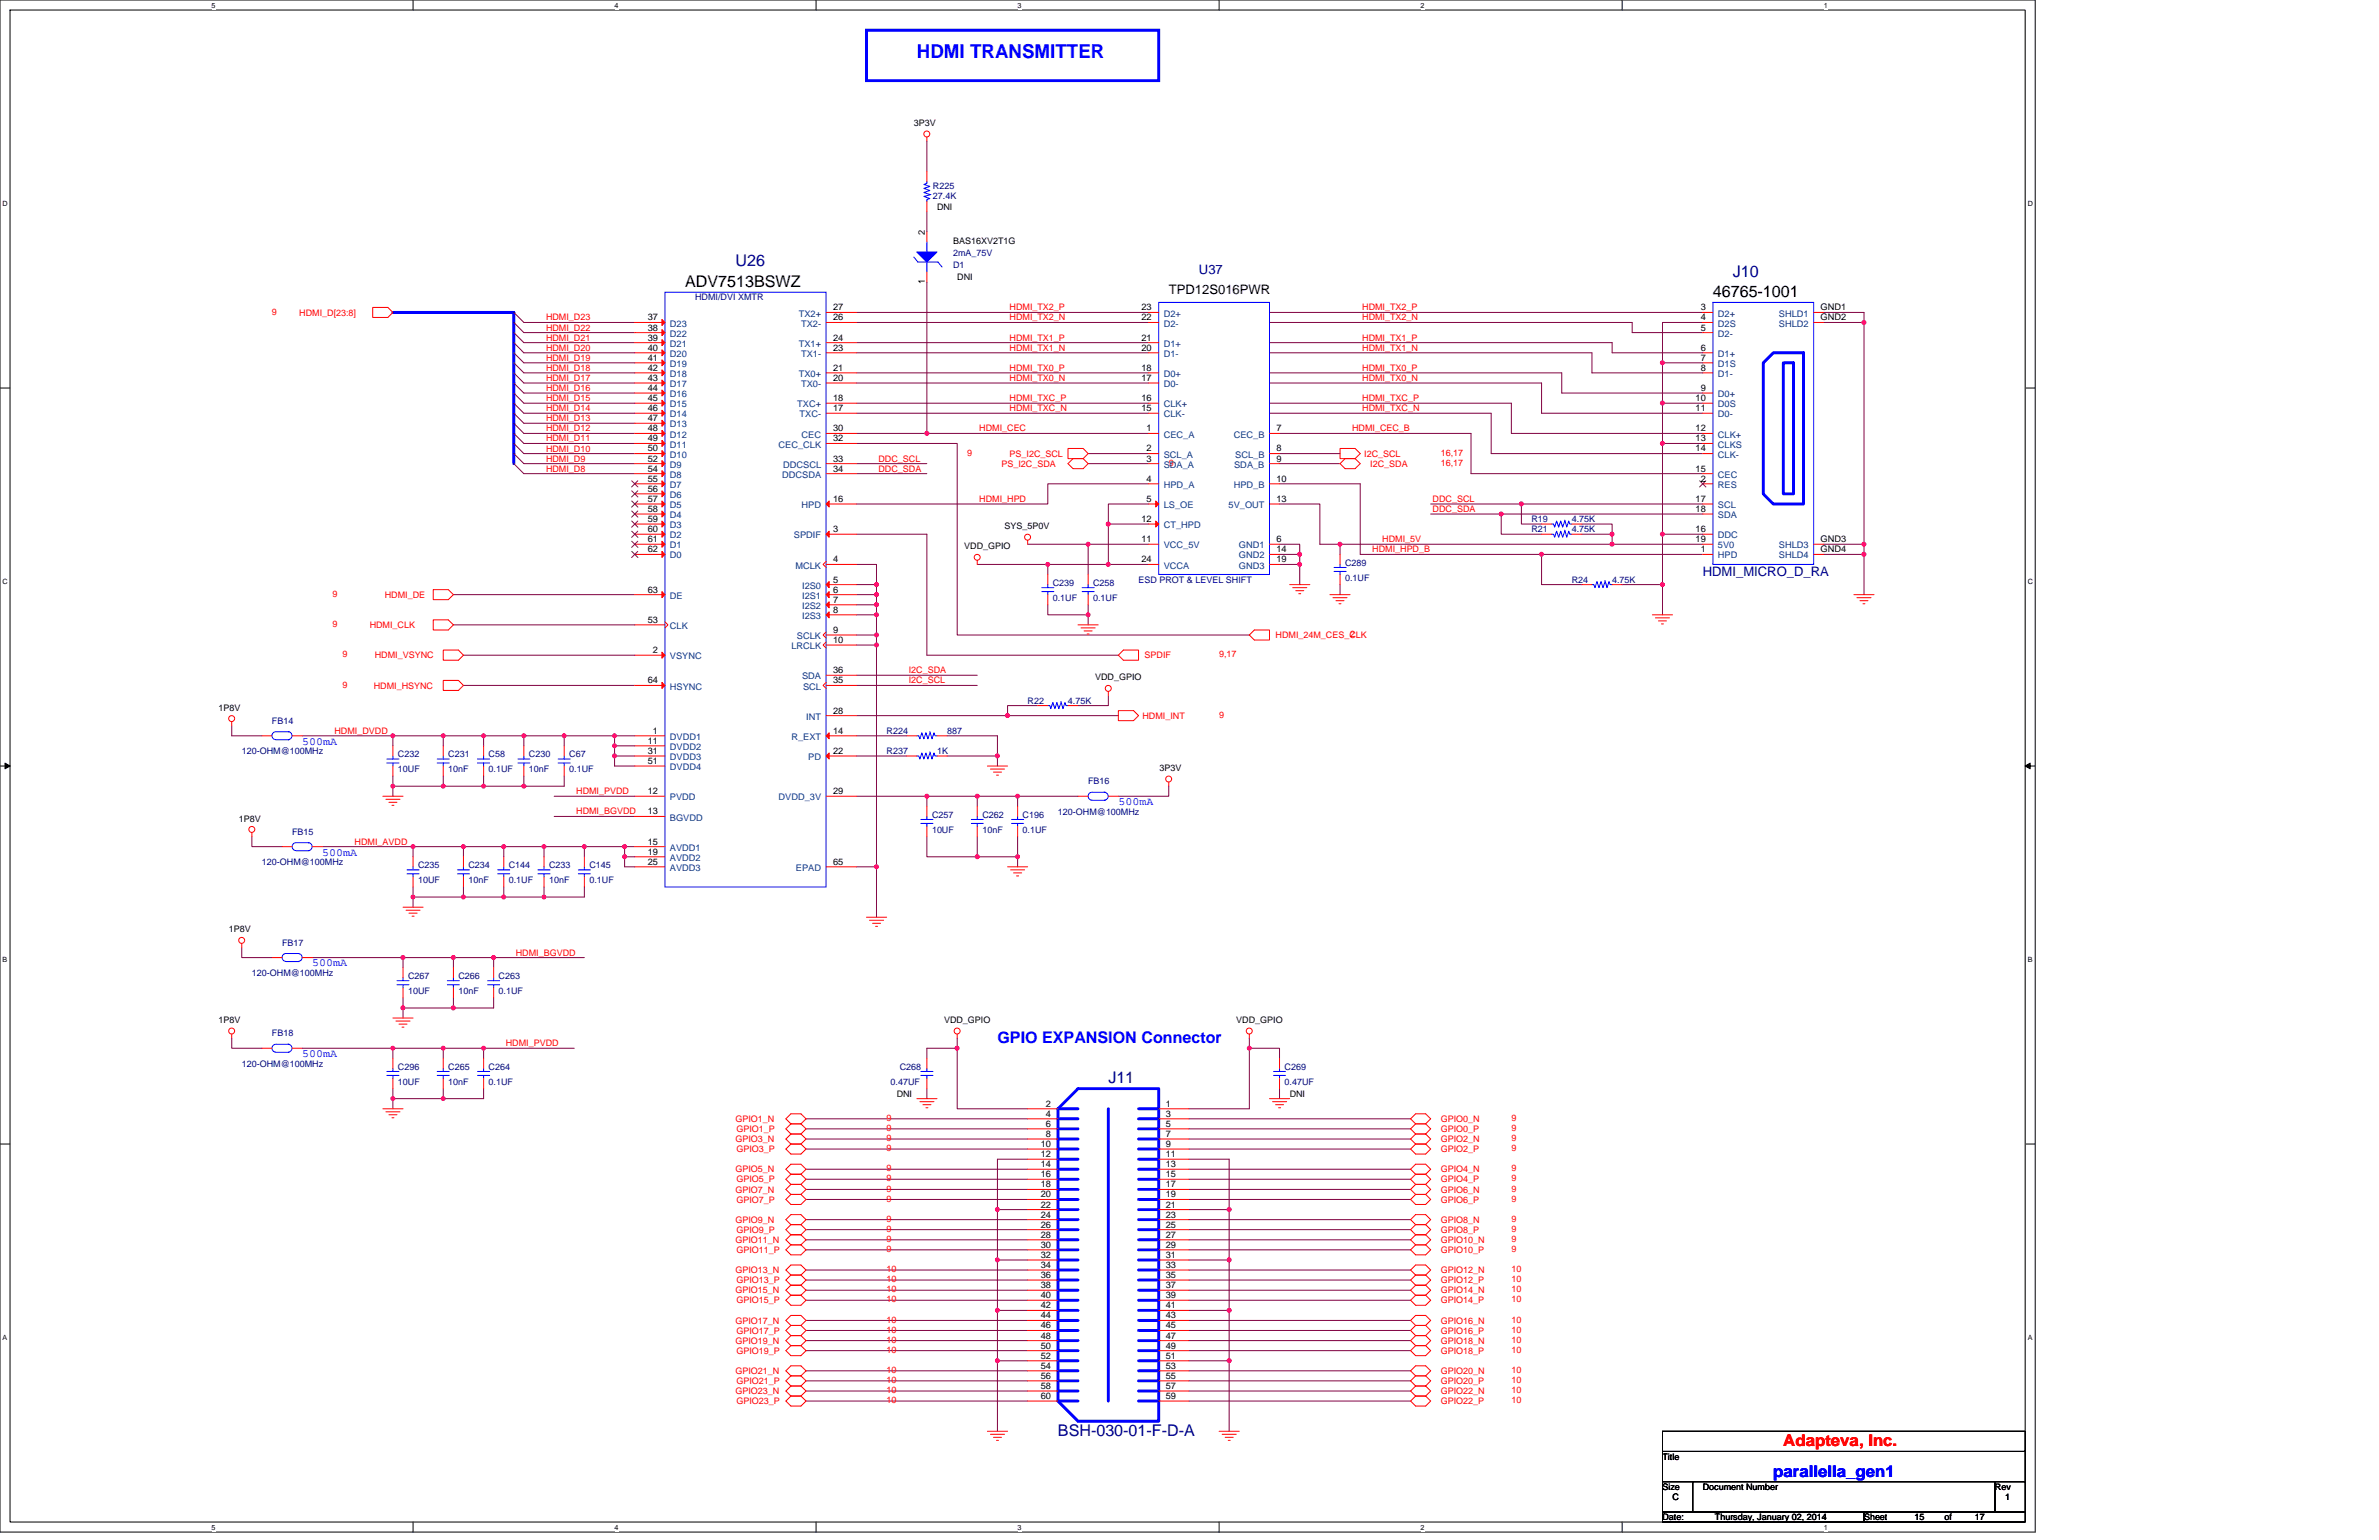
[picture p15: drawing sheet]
<svg xmlns="http://www.w3.org/2000/svg" width="432mm" height="279mm" viewBox="0 0 432 279" stroke-linecap="round" stroke-linejoin="round" font-family="sans-serif">
<defs><g id="words">
<text font-size="3.5" fill="#00f" x="166.4" y="10.5">HDMI TRANSMITTER</text>
<g font-size="2.9">
<text x="124.4" y="52">ADV7513BSWZ</text>
<text x="310.9" y="53.8">46765-1001</text>
</g>
<g font-size="2.9" fill="#000080">
<text x="133.5" y="48.3">U26</text>
<text x="314.5" y="50.2">J10</text>
<text x="201.2" y="196.5">J11</text>
<text x="192" y="260.5">BSH-030-01-F-D-A</text>
</g>
<g font-size="2.9" fill="#00f">
<text x="181" y="189.2">GPIO EXPANSION Connector</text>
<text x="321.9" y="267.9">parallella_gen1</text>
</g>
<text font-size="2.9" fill="#f00" x="323.7" y="262.4">Adapteva, Inc.</text>
<text font-size="2.4" x="212.1" y="53.3">TPD12S016PWR</text>
<g font-size="2.4" fill="#000080">
<text x="217.6" y="49.7">U37</text>
<text x="309.1" y="104.5">HDMI_MICRO_D_RA</text>
</g>
<g font-size="2" fill="#00f">
<text x="54.9" y="135.1">500mA</text>
<text x="203" y="146.1">500mA</text>
<text x="58.5" y="155.2">500mA</text>
<text x="56.7" y="175.3">500mA</text>
<text x="54.9" y="191.8">500mA</text>
</g>
<g font-size="1.7">
<text x="167.9" y="42.6" transform="rotate(-90 167.9 42.6)">2</text>
<text x="167.9" y="51.6" transform="rotate(-90 167.9 51.6)">1</text>
<text x="117.6" y="60">38</text>
<text x="117.6" y="58.1">37</text>
<text x="151.2" y="58.1">26</text>
<text x="151.2" y="56.3">27</text>
<text x="207.2" y="56.3">23</text>
<text x="207.2" y="58.1">22</text>
<text x="308.7" y="56.3">3</text>
<text x="308.7" y="58.1">4</text>
<text x="308.7" y="60">5</text>
<text x="330.5" y="56.3">GND1</text>
<text x="330.5" y="58.1">GND2</text>
<text x="117.6" y="65.4">41</text>
<text x="117.6" y="63.6">40</text>
<text x="117.6" y="61.8">39</text>
<text x="151.2" y="63.6">23</text>
<text x="151.2" y="61.8">24</text>
<text x="207.2" y="61.8">21</text>
<text x="207.2" y="63.6">20</text>
<text x="308.7" y="63.6">6</text>
<text x="308.7" y="65.4">7</text>
<text x="117.6" y="70.9">44</text>
<text x="117.6" y="69.1">43</text>
<text x="117.6" y="67.3">42</text>
<text x="151.2" y="69.1">20</text>
<text x="151.2" y="67.3">21</text>
<text x="207.2" y="69.1">17</text>
<text x="207.2" y="67.3">18</text>
<text x="308.7" y="67.3">8</text>
<text x="308.7" y="70.9">9</text>
<text x="117.6" y="76.4">47</text>
<text x="117.6" y="74.6">46</text>
<text x="117.6" y="72.8">45</text>
<text x="151.2" y="72.8">18</text>
<text x="151.2" y="74.6">17</text>
<text x="207.2" y="74.6">15</text>
<text x="207.2" y="72.8">16</text>
<text x="307.8" y="72.8">10</text>
<text x="307.8" y="74.6">11</text>
<text x="117.6" y="83.7">52</text>
<text x="117.6" y="81.9">50</text>
<text x="117.6" y="80.1">49</text>
<text x="117.6" y="78.3">48</text>
<text x="151.2" y="83.7">33</text>
<text x="151.2" y="80.1">32</text>
<text x="151.2" y="78.3">30</text>
<text x="208.1" y="78.3">1</text>
<text x="208.1" y="81.9">2</text>
<text x="208.1" y="83.7">3</text>
<text x="231.7" y="78.3">7</text>
<text x="231.7" y="83.7">9</text>
<text x="231.7" y="81.9">8</text>
<text x="307.8" y="78.3">12</text>
<text x="307.8" y="80.1">13</text>
<text x="307.8" y="81.9">14</text>
<text x="117.6" y="89.2">56</text>
<text x="117.6" y="87.4">55</text>
<text x="117.6" y="85.6">54</text>
<text x="151.2" y="85.6">34</text>
<text x="208.1" y="87.4">4</text>
<text x="231.7" y="87.4">10</text>
<text x="307.8" y="85.6">15</text>
<text x="308.7" y="87.4">2</text>
<text x="117.6" y="94.7">59</text>
<text x="117.6" y="92.9">58</text>
<text x="117.6" y="91.1">57</text>
<text x="151.2" y="91.1">16</text>
<text x="207.2" y="94.7">12</text>
<text x="208.1" y="91.1">5</text>
<text x="231.7" y="91.1">13</text>
<text x="307.8" y="91.1">17</text>
<text x="307.8" y="92.9">18</text>
<text x="117.6" y="100.2">62</text>
<text x="117.6" y="98.4">61</text>
<text x="117.6" y="96.5">60</text>
<text x="151.2" y="96.5">3</text>
<text x="207.2" y="98.4">11</text>
<text x="231.7" y="98.4">6</text>
<text x="231.7" y="100.2">14</text>
<text x="307.8" y="96.5">16</text>
<text x="307.8" y="98.4">19</text>
<text x="308.7" y="100.2">1</text>
<text x="330.5" y="98.4">GND3</text>
<text x="330.5" y="100.2">GND4</text>
<text x="117.6" y="107.5">63</text>
<text x="151.2" y="105.7">5</text>
<text x="151.2" y="107.5">6</text>
<text x="151.2" y="102">4</text>
<text x="207.2" y="102">24</text>
<text x="231.7" y="102">19</text>
<text x="117.6" y="113">53</text>
<text x="151.2" y="109.3">7</text>
<text x="151.2" y="111.2">8</text>
<text x="118.5" y="118.5">2</text>
<text x="151.2" y="116.6">10</text>
<text x="151.2" y="114.8">9</text>
<text x="117.6" y="124">64</text>
<text x="151.2" y="122.1">36</text>
<text x="151.2" y="124">35</text>
<text x="151.2" y="129.5">28</text>
<text x="117.6" y="134.9">11</text>
<text x="117.6" y="136.8">31</text>
<text x="118.5" y="133.1">1</text>
<text x="151.2" y="133.1">14</text>
<text x="151.2" y="136.8">22</text>
<text x="117.6" y="138.6">51</text>
<text x="117.6" y="144.1">12</text>
<text x="117.6" y="147.7">13</text>
<text x="151.2" y="144.1">29</text>
<text x="117.6" y="153.2">15</text>
<text x="117.6" y="155.1">19</text>
<text x="117.6" y="156.9">25</text>
<text x="151.2" y="156.9">65</text>
<text x="189.8" y="200.8">2</text>
<text x="189.8" y="202.6">4</text>
<text x="211.6" y="200.8">1</text>
<text x="211.6" y="202.6">3</text>
<text x="188.9" y="208.1">10</text>
<text x="188.9" y="209.9">12</text>
<text x="189.8" y="204.4">6</text>
<text x="189.8" y="206.3">8</text>
<text x="211.6" y="204.4">5</text>
<text x="211.6" y="206.3">7</text>
<text x="211.6" y="208.1">9</text>
<text x="211.6" y="209.9">11</text>
<text x="188.9" y="211.8">14</text>
<text x="188.9" y="213.6">16</text>
<text x="188.9" y="215.4">18</text>
<text x="211.6" y="211.8">13</text>
<text x="211.6" y="213.6">15</text>
<text x="211.6" y="215.4">17</text>
<text x="188.9" y="217.2">20</text>
<text x="188.9" y="219.1">22</text>
<text x="188.9" y="220.9">24</text>
<text x="211.6" y="217.2">19</text>
<text x="211.6" y="219.1">21</text>
<text x="211.6" y="220.9">23</text>
<text x="188.9" y="222.7">26</text>
<text x="188.9" y="224.6">28</text>
<text x="188.9" y="226.4">30</text>
<text x="211.6" y="222.7">25</text>
<text x="211.6" y="224.6">27</text>
<text x="211.6" y="226.4">29</text>
<text x="188.9" y="228.2">32</text>
<text x="188.9" y="230">34</text>
<text x="188.9" y="231.9">36</text>
<text x="188.9" y="233.7">38</text>
<text x="211.6" y="228.2">31</text>
<text x="211.6" y="230">33</text>
<text x="211.6" y="231.9">35</text>
<text x="211.6" y="233.7">37</text>
<text x="188.9" y="235.5">40</text>
<text x="188.9" y="237.4">42</text>
<text x="188.9" y="239.2">44</text>
<text x="211.6" y="235.5">39</text>
<text x="211.6" y="237.4">41</text>
<text x="211.6" y="239.2">43</text>
<text x="188.9" y="241">46</text>
<text x="188.9" y="242.8">48</text>
<text x="188.9" y="244.7">50</text>
<text x="211.6" y="241">45</text>
<text x="211.6" y="242.8">47</text>
<text x="211.6" y="244.7">49</text>
<text x="188.9" y="246.5">52</text>
<text x="188.9" y="248.3">54</text>
<text x="188.9" y="250.1">56</text>
<text x="188.9" y="252">58</text>
<text x="211.6" y="246.5">51</text>
<text x="211.6" y="248.3">53</text>
<text x="211.6" y="250.1">55</text>
<text x="211.6" y="252">57</text>
<text x="188.9" y="253.8">60</text>
<text x="211.6" y="253.8">59</text>
</g>
<g font-size="1.7" fill="#004080">
<text x="121.6" y="59.2">D23</text>
<text x="145" y="57.4">TX2+</text>
<text x="145.4" y="59.2">TX2-</text>
<text x="211.2" y="57.4">D2+</text>
<text x="211.2" y="59.2">D2-</text>
<text x="311.8" y="57.4">D2+</text>
<text x="311.8" y="59.2">D2S</text>
<text x="322.9" y="57.4">SHLD1</text>
<text x="322.9" y="59.2">SHLD2</text>
<text x="121.6" y="64.7">D20</text>
<text x="121.6" y="62.9">D21</text>
<text x="121.6" y="61.1">D22</text>
<text x="145" y="62.9">TX1+</text>
<text x="145.4" y="64.7">TX1-</text>
<text x="211.2" y="62.9">D1+</text>
<text x="211.2" y="64.7">D1-</text>
<text x="311.8" y="61.1">D2-</text>
<text x="311.8" y="64.7">D1+</text>
<text x="121.6" y="70.2">D17</text>
<text x="121.6" y="68.4">D18</text>
<text x="121.6" y="66.6">D19</text>
<text x="145" y="68.4">TX0+</text>
<text x="145.4" y="70.2">TX0-</text>
<text x="211.2" y="70.2">D0-</text>
<text x="211.2" y="68.4">D0+</text>
<text x="311.8" y="66.6">D1S</text>
<text x="311.8" y="68.4">D1-</text>
<text x="121.6" y="77.5">D13</text>
<text x="121.6" y="75.7">D14</text>
<text x="121.6" y="73.9">D15</text>
<text x="121.6" y="72.1">D16</text>
<text x="144.7" y="73.9">TXC+</text>
<text x="145.1" y="75.7">TXC-</text>
<text x="211.2" y="75.7">CLK-</text>
<text x="211.2" y="73.9">CLK+</text>
<text x="311.8" y="72.1">D0+</text>
<text x="311.8" y="73.9">D0S</text>
<text x="311.8" y="75.7">D0-</text>
<text x="121.6" y="83">D10</text>
<text x="121.6" y="81.2">D11</text>
<text x="121.6" y="79.4">D12</text>
<text x="141.3" y="81.2">CEC_CLK</text>
<text x="145.5" y="79.4">CEC</text>
<text x="211.2" y="79.4">CEC_A</text>
<text x="211.2" y="83">SCL_A</text>
<text x="223.9" y="79.4">CEC_B</text>
<text x="224.2" y="83">SCL_B</text>
<text x="311.8" y="79.4">CLK+</text>
<text x="311.8" y="81.2">CLKS</text>
<text x="311.8" y="83">CLK-</text>
<text x="121.6" y="88.5">D7</text>
<text x="121.6" y="86.7">D8</text>
<text x="121.6" y="84.9">D9</text>
<text x="142" y="86.7">DDCSDA</text>
<text x="142.2" y="84.9">DDCSCL</text>
<text x="211.2" y="84.9">SDA_A</text>
<text x="211.2" y="88.5">HPD_A</text>
<text x="223.9" y="88.5">HPD_B</text>
<text x="224" y="84.9">SDA_B</text>
<text x="311.8" y="86.7">CEC</text>
<text x="311.8" y="88.5">RES</text>
<text x="121.6" y="95.8">D3</text>
<text x="121.6" y="94">D4</text>
<text x="121.6" y="92.2">D5</text>
<text x="121.6" y="90.3">D6</text>
<text x="145.5" y="92.2">HPD</text>
<text x="211.2" y="92.2">LS_OE</text>
<text x="211.2" y="95.8">CT_HPD</text>
<text x="223" y="92.2">5V_OUT</text>
<text x="311.8" y="92.2">SCL</text>
<text x="311.8" y="94">SDA</text>
<text x="121.6" y="101.3">D0</text>
<text x="121.6" y="99.5">D1</text>
<text x="121.6" y="97.7">D2</text>
<text x="144.1" y="97.7">SPDIF</text>
<text x="211.2" y="99.5">VCC_5V</text>
<text x="224.9" y="99.5">GND1</text>
<text x="224.9" y="101.3">GND2</text>
<text x="311.8" y="97.7">DDC</text>
<text x="311.8" y="99.5">5V0</text>
<text x="311.8" y="101.3">HPD</text>
<text x="322.9" y="99.5">SHLD3</text>
<text x="322.9" y="101.3">SHLD4</text>
<text x="144.4" y="103.1">MCLK</text>
<text x="145.6" y="106.8">I2S0</text>
<text x="211.2" y="103.1">VCCA</text>
<text x="224.9" y="103.1">GND3</text>
<text x="121.6" y="108.6">DE</text>
<text x="145.6" y="108.6">I2S1</text>
<text x="145.6" y="110.5">I2S2</text>
<text x="145.6" y="112.3">I2S3</text>
<text x="121.6" y="114.1">CLK</text>
<text x="121.6" y="119.6">VSYNC</text>
<text x="143.6" y="117.8">LRCLK</text>
<text x="144.7" y="116">SCLK</text>
<text x="121.6" y="125.1">HSYNC</text>
<text x="145.6" y="123.3">SDA</text>
<text x="145.8" y="125.1">SCL</text>
<text x="146.3" y="130.6">INT</text>
<text x="121.6" y="134.2">DVDD1</text>
<text x="121.6" y="136.1">DVDD2</text>
<text x="121.6" y="137.9">DVDD3</text>
<text x="143.6" y="134.2">R_EXT</text>
<text x="146.7" y="137.9">PD</text>
<text x="121.6" y="139.7">DVDD4</text>
<text x="121.6" y="145.2">PVDD</text>
<text x="121.6" y="148.9">BGVDD</text>
<text x="141.3" y="145.2">DVDD_3V</text>
<text x="121.6" y="154.3">AVDD1</text>
<text x="121.6" y="156.2">AVDD2</text>
<text x="121.6" y="158">AVDD3</text>
<text x="144.5" y="158">EPAD</text>
</g>
<g font-size="1.6">
<text x="165.9" y="22.9">3P3V</text>
<text x="170.1" y="38.1">DNI</text>
<text x="173" y="44.3">BAS16XV2T1G</text>
<text x="173.7" y="50.8">DNI</text>
<text x="175" y="99.7">VDD_GPIO</text>
<text x="182.3" y="96">SYS_5P0V</text>
<text x="198.8" y="123.4">VDD_GPIO</text>
<text x="39.7" y="128.9">1P8V</text>
<text x="210.5" y="139.9">3P3V</text>
<text x="43.3" y="149.1">1P8V</text>
<text x="41.5" y="169.2">1P8V</text>
<text x="39.7" y="185.6">1P8V</text>
<text x="171.3" y="185.6">VDD_GPIO</text>
<text x="224.4" y="185.6">VDD_GPIO</text>
<text x="162.8" y="199">DNI</text>
<text x="234.1" y="199">DNI</text>
<text x="301.8" y="264.8">Title</text>
<text x="301.8" y="270.3">Size</text>
<text x="301.8" y="275.8">Date:</text>
<text x="303.6" y="272.1">C</text>
<text x="309.1" y="270.3">Document Number</text>
<text x="311.3" y="275.8">Thursday, January 02, 2014</text>
<text x="338.3" y="275.8">Sheet</text>
<text x="347.5" y="275.8">15</text>
<text x="353" y="275.8">of</text>
<text x="358.4" y="275.8">17</text>
<text x="362.1" y="270.3">Rev</text>
<text x="363.9" y="272.1">1</text>
</g>
<g font-size="1.6" fill="#000080">
<text x="169.3" y="34.2">R225</text>
<text x="169.3" y="36">27.4K</text>
<text x="173" y="46.5">2mA_75V</text>
<text x="173" y="48.7">D1</text>
<text x="126.2" y="54.5">HDMI/DVI XMTR</text>
<text x="278" y="94.7">R19</text>
<text x="285.3" y="94.7">4.75K</text>
<text x="278" y="96.6">R21</text>
<text x="285.3" y="96.6">4.75K</text>
<text x="191.1" y="106.3">C239</text>
<text x="198.4" y="106.3">C258</text>
<text x="206.7" y="105.7">ESD PROT &amp; LEVEL SHIFT</text>
<text x="244.1" y="102.6">C289</text>
<text x="244.1" y="105.3">0.1UF</text>
<text x="285.3" y="105.7">R24</text>
<text x="292.6" y="105.7">4.75K</text>
<text x="191.1" y="109">0.1UF</text>
<text x="198.4" y="109">0.1UF</text>
<text x="49.4" y="131.3">FB14</text>
<text x="186.5" y="127.7">R22</text>
<text x="193.8" y="127.7">4.75K</text>
<text x="43.9" y="136.8">120-OHM@100MHz</text>
<text x="72.2" y="137.4">C232</text>
<text x="81.4" y="137.4">C231</text>
<text x="88.7" y="137.4">C58</text>
<text x="96" y="137.4">C230</text>
<text x="103.3" y="137.4">C67</text>
<text x="160.9" y="133.1">R224</text>
<text x="160.9" y="136.8">R237</text>
<text x="170.1" y="136.8">1K</text>
<text x="171.9" y="133.1">887</text>
<text x="72.2" y="140.1">10UF</text>
<text x="81.4" y="140.1">10nF</text>
<text x="88.7" y="140.1">0.1UF</text>
<text x="96" y="140.1">10nF</text>
<text x="103.3" y="140.1">0.1UF</text>
<text x="197.5" y="142.3">FB16</text>
<text x="169.2" y="148.3">C257</text>
<text x="178.3" y="148.3">C262</text>
<text x="185.6" y="148.3">C196</text>
<text x="192" y="147.8">120-OHM@100MHz</text>
<text x="53" y="151.4">FB15</text>
<text x="169.2" y="151.1">10UF</text>
<text x="178.3" y="151.1">10nF</text>
<text x="185.6" y="151.1">0.1UF</text>
<text x="47.5" y="156.9">120-OHM@100MHz</text>
<text x="75.9" y="157.5">C235</text>
<text x="75.9" y="160.2">10UF</text>
<text x="85" y="157.5">C234</text>
<text x="85" y="160.2">10nF</text>
<text x="92.4" y="157.5">C144</text>
<text x="92.4" y="160.2">0.1UF</text>
<text x="99.7" y="157.5">C233</text>
<text x="99.7" y="160.2">10nF</text>
<text x="107" y="157.5">C145</text>
<text x="107" y="160.2">0.1UF</text>
<text x="51.2" y="171.6">FB17</text>
<text x="45.7" y="177">120-OHM@100MHz</text>
<text x="74.1" y="177.6">C267</text>
<text x="83.2" y="177.6">C266</text>
<text x="90.5" y="177.6">C263</text>
<text x="74.1" y="180.3">10UF</text>
<text x="83.2" y="180.3">10nF</text>
<text x="90.5" y="180.3">0.1UF</text>
<text x="49.4" y="188">FB18</text>
<text x="43.9" y="193.5">120-OHM@100MHz</text>
<text x="72.2" y="194.1">C296</text>
<text x="72.2" y="196.8">10UF</text>
<text x="81.4" y="194.1">C265</text>
<text x="81.4" y="196.8">10nF</text>
<text x="88.7" y="194.1">C264</text>
<text x="88.7" y="196.8">0.1UF</text>
<text x="161.6" y="196.8">0.47UF</text>
<text x="163.3" y="194.1">C268</text>
<text x="233.2" y="194.1">C269</text>
<text x="233.2" y="196.8">0.47UF</text>
</g>
<g font-size="1.6" fill="#f00">
<text x="49.4" y="57.1">9</text>
<text x="54.3" y="57.3">HDMI_D[23:8]</text>
<text x="99.1" y="60">HDMI_D22</text>
<text x="99.1" y="58.1">HDMI_D23</text>
<text x="183.2" y="56.3">HDMI_TX2_P</text>
<text x="183.2" y="58.1">HDMI_TX2_N</text>
<text x="247.2" y="56.3">HDMI_TX2_P</text>
<text x="247.2" y="58.1">HDMI_TX2_N</text>
<text x="99.1" y="65.5">HDMI_D19</text>
<text x="99.1" y="63.6">HDMI_D20</text>
<text x="99.1" y="61.8">HDMI_D21</text>
<text x="183.2" y="61.8">HDMI_TX1_P</text>
<text x="183.2" y="63.6">HDMI_TX1_N</text>
<text x="247.2" y="61.8">HDMI_TX1_P</text>
<text x="247.2" y="63.6">HDMI_TX1_N</text>
<text x="99.1" y="71">HDMI_D16</text>
<text x="99.1" y="69.1">HDMI_D17</text>
<text x="99.1" y="67.3">HDMI_D18</text>
<text x="183.2" y="67.3">HDMI_TX0_P</text>
<text x="183.2" y="69.1">HDMI_TX0_N</text>
<text x="247.2" y="67.3">HDMI_TX0_P</text>
<text x="247.2" y="69.1">HDMI_TX0_N</text>
<text x="99.1" y="76.4">HDMI_D13</text>
<text x="99.1" y="74.6">HDMI_D14</text>
<text x="99.1" y="72.8">HDMI_D15</text>
<text x="183.2" y="72.8">HDMI_TXC_P</text>
<text x="183.2" y="74.6">HDMI_TXC_N</text>
<text x="247.2" y="72.8">HDMI_TXC_P</text>
<text x="247.2" y="74.6">HDMI_TXC_N</text>
<text x="99.1" y="83.8">HDMI_D9</text>
<text x="99.1" y="81.9">HDMI_D10</text>
<text x="99.1" y="80.1">HDMI_D11</text>
<text x="99.1" y="78.3">HDMI_D12</text>
<text x="159.4" y="83.8">DDC_SCL</text>
<text x="175.6" y="82.7">9</text>
<text x="177.7" y="78.3">HDMI_CEC</text>
<text x="183.2" y="82.8">PS_I2C_SCL</text>
<text x="245.4" y="78.3">HDMI_CEC_B</text>
<text x="247.6" y="82.8">I2C_SCL</text>
<text x="261.5" y="82.7">16,17</text>
<text x="99.1" y="85.6">HDMI_D8</text>
<text x="159.4" y="85.6">DDC_SDA</text>
<text x="181.8" y="84.7">PS_I2C_SDA</text>
<text x="212.1" y="84.5">9</text>
<text x="248.7" y="84.7">I2C_SDA</text>
<text x="261.5" y="84.5">16,17</text>
<text x="177.7" y="91.1">HDMI_HPD</text>
<text x="260" y="91.1">DDC_SCL</text>
<text x="260" y="92.9">DDC_SDA</text>
<text x="249.1" y="100.2">HDMI_HPD_B</text>
<text x="250.9" y="98.4">HDMI_5V</text>
<text x="60.3" y="108.3">9</text>
<text x="60.3" y="113.8">9</text>
<text x="67.1" y="113.9">HDMI_CLK</text>
<text x="69.8" y="108.5">HDMI_DE</text>
<text x="62.2" y="119.3">9</text>
<text x="68" y="119.4">HDMI_VSYNC</text>
<text x="207.8" y="119.4">SPDIF</text>
<text x="221.3" y="119.3">9,17</text>
<text x="231.5" y="115.8">HDMI_24M_CES_CLK</text>
<text x="245" y="115.6">2</text>
<text x="62.2" y="124.7">9</text>
<text x="67.8" y="124.9">HDMI_HSYNC</text>
<text x="165" y="122.2">I2C_SDA</text>
<text x="165" y="124">I2C_SCL</text>
<text x="207.4" y="130.4">HDMI_INT</text>
<text x="221.3" y="130.2">9</text>
<text x="60.7" y="133.1">HDMI_DVDD</text>
<text x="104.6" y="147.8">HDMI_BGVDD</text>
<text x="104.6" y="144.1">HDMI_PVDD</text>
<text x="64.4" y="153.2">HDMI_AVDD</text>
<text x="93.6" y="173.4">HDMI_BGVDD</text>
<text x="91.8" y="189.8">HDMI_PVDD</text>
<text x="133.5" y="203.6">GPIO1_N</text>
<text x="160.9" y="203.4">9</text>
<text x="261.5" y="203.6">GPIO0_N</text>
<text x="274.3" y="203.4">9</text>
<text x="133.5" y="207.2">GPIO3_N</text>
<text x="133.7" y="205.4">GPIO1_P</text>
<text x="133.7" y="209">GPIO3_P</text>
<text x="160.9" y="207">9</text>
<text x="160.9" y="205.2">9</text>
<text x="160.9" y="208.9">9</text>
<text x="261.5" y="205.4">GPIO0_P</text>
<text x="261.5" y="207.2">GPIO2_N</text>
<text x="261.5" y="209">GPIO2_P</text>
<text x="274.3" y="205.2">9</text>
<text x="274.3" y="207">9</text>
<text x="274.3" y="208.9">9</text>
<text x="133.5" y="212.7">GPIO5_N</text>
<text x="133.7" y="214.5">GPIO5_P</text>
<text x="160.9" y="212.5">9</text>
<text x="160.9" y="214.4">9</text>
<text x="261.5" y="212.7">GPIO4_N</text>
<text x="261.5" y="214.5">GPIO4_P</text>
<text x="274.3" y="212.5">9</text>
<text x="274.3" y="214.4">9</text>
<text x="133.5" y="216.4">GPIO7_N</text>
<text x="133.5" y="221.8">GPIO9_N</text>
<text x="133.7" y="218.2">GPIO7_P</text>
<text x="160.9" y="216.2">9</text>
<text x="160.9" y="221.7">9</text>
<text x="160.9" y="218">9</text>
<text x="261.5" y="216.4">GPIO6_N</text>
<text x="261.5" y="218.2">GPIO6_P</text>
<text x="261.5" y="221.8">GPIO8_N</text>
<text x="274.3" y="216.2">9</text>
<text x="274.3" y="218">9</text>
<text x="274.3" y="221.7">9</text>
<text x="133.5" y="225.5">GPIO11_N</text>
<text x="133.7" y="223.7">GPIO9_P</text>
<text x="133.7" y="227.3">GPIO11_P</text>
<text x="160.9" y="225.3">9</text>
<text x="160.9" y="223.5">9</text>
<text x="160.9" y="227.1">9</text>
<text x="261.5" y="223.7">GPIO8_P</text>
<text x="261.5" y="225.5">GPIO10_N</text>
<text x="261.5" y="227.3">GPIO10_P</text>
<text x="274.3" y="223.5">9</text>
<text x="274.3" y="225.3">9</text>
<text x="274.3" y="227.1">9</text>
<text x="133.5" y="231">GPIO13_N</text>
<text x="133.7" y="232.8">GPIO13_P</text>
<text x="160.9" y="230.8">10</text>
<text x="160.9" y="232.6">10</text>
<text x="261.5" y="231">GPIO12_N</text>
<text x="261.5" y="232.8">GPIO12_P</text>
<text x="274.3" y="230.8">10</text>
<text x="274.3" y="232.6">10</text>
<text x="133.5" y="234.7">GPIO15_N</text>
<text x="133.7" y="236.5">GPIO15_P</text>
<text x="160.9" y="234.5">10</text>
<text x="160.9" y="239.9">10</text>
<text x="160.9" y="236.3">10</text>
<text x="261.5" y="234.7">GPIO14_N</text>
<text x="261.5" y="236.5">GPIO14_P</text>
<text x="274.3" y="234.5">10</text>
<text x="274.3" y="236.3">10</text>
<text x="274.3" y="239.9">10</text>
<text x="133.5" y="240.1">GPIO17_N</text>
<text x="133.5" y="243.8">GPIO19_N</text>
<text x="133.7" y="242">GPIO17_P</text>
<text x="133.7" y="245.6">GPIO19_P</text>
<text x="160.9" y="243.6">10</text>
<text x="160.9" y="241.8">10</text>
<text x="160.9" y="245.4">10</text>
<text x="261.5" y="240.1">GPIO16_N</text>
<text x="261.5" y="242">GPIO16_P</text>
<text x="261.5" y="243.8">GPIO18_N</text>
<text x="261.5" y="245.6">GPIO18_P</text>
<text x="274.3" y="241.8">10</text>
<text x="274.3" y="243.6">10</text>
<text x="274.3" y="245.4">10</text>
<text x="133.5" y="249.3">GPIO21_N</text>
<text x="133.7" y="251.1">GPIO21_P</text>
<text x="160.9" y="249.1">10</text>
<text x="160.9" y="250.9">10</text>
<text x="261.5" y="249.3">GPIO20_N</text>
<text x="261.5" y="251.1">GPIO20_P</text>
<text x="274.3" y="249.1">10</text>
<text x="274.3" y="250.9">10</text>
<text x="133.5" y="252.9">GPIO23_N</text>
<text x="133.7" y="254.8">GPIO23_P</text>
<text x="160.9" y="252.8">10</text>
<text x="160.9" y="254.6">10</text>
<text x="261.5" y="252.9">GPIO22_N</text>
<text x="261.5" y="254.8">GPIO22_P</text>
<text x="274.3" y="252.8">10</text>
<text x="274.3" y="254.6">10</text>
</g>
<g font-size="1.3">
<text x="38.4" y="1.4">5</text>
<text x="111.5" y="1.4">4</text>
<text x="184.7" y="1.4">3</text>
<text x="257.9" y="1.4">2</text>
<text x="331" y="1.4">1</text>
<text x=".5" y="37.3">D</text>
<text x="368" y="37.3">D</text>
<text x=".5" y="105.9">C</text>
<text x="368" y="105.9">C</text>
<text x=".5" y="174.5">B</text>
<text x="368" y="174.5">B</text>
<text x=".5" y="243">A</text>
<text x="368" y="243">A</text>
<text x="38.4" y="277.5">5</text>
<text x="111.5" y="277.5">4</text>
<text x="184.7" y="277.5">3</text>
<text x="257.9" y="277.5">2</text>
<text x="331" y="277.5">1</text>
</g>
</g></defs>
<path d="M0 0h369.4v278h-369.4zM1.8 1.8h365.8v274.3h-365.8z" fill="none" stroke="#000" stroke-width=".18"/>
<g fill="#fff">
<path d="M38.4 .2h.7v1.5h-.7z"/>
<path d="M38.4 276.3h.7v1.5h-.7z"/>
</g>
<path d="M75 0v1.8M75 276.1v1.9" fill="none" stroke="#000" stroke-width=".18"/>
<g fill="#fff">
<path d="M111.5 .2h.8v1.5h-.8z"/>
<path d="M111.5 276.3h.8v1.5h-.8z"/>
</g>
<path d="M148.1 0v1.8M148.1 276.1v1.9" fill="none" stroke="#000" stroke-width=".18"/>
<g fill="#fff">
<path d="M184.7 .2h.7v1.5h-.7z"/>
<path d="M184.7 276.3h.7v1.5h-.7z"/>
</g>
<path d="M221.3 0v1.8M221.3 276.1v1.9" fill="none" stroke="#000" stroke-width=".18"/>
<g fill="#fff">
<path d="M257.9 .2h.7v1.5h-.7z"/>
<path d="M257.9 276.3h.7v1.5h-.7z"/>
</g>
<path d="M294.4 0v1.8M294.4 276.1v1.9" fill="none" stroke="#000" stroke-width=".18"/>
<g fill="#fff">
<path d="M331 .2h.7v1.5h-.7z"/>
<path d="M331 276.3h.7v1.5h-.7z"/>
<path d="M.5 36.1h.9v1.5h-.9z"/>
<path d="M368 36.1h1v1.5h-1z"/>
<path d="M.5 104.7h.9v1.5h-.9z"/>
<path d="M368 104.7h1v1.5h-1z"/>
</g>
<path d="M0 70.4h1.8M367.6 70.4h1.8" fill="none" stroke="#000" stroke-width=".18"/>
<g fill="#fff">
<path d="M.5 173.3h.8v1.4h-.8z"/>
<path d="M368 173.3h.9v1.4h-.9z"/>
</g>
<path d="M0 139h1.8M367.6 139h1.8" fill="none" stroke="#000" stroke-width=".18"/>
<path d="M.9 138.5l.9 .5-.9 .5zM367.6 139l.9-.5v1z" fill="#000" stroke="#000" stroke-width=".18"/>
<g fill="#fff">
<path d="M.5 241.9h.8v1.4h-.8z"/>
<path d="M368 241.9h.9v1.4h-.9z"/>
</g>
<path d="M0 207.6h1.8M367.6 207.6h1.8M301.8 259.7h65.8v3.6h-65.8zM301.8 263.3h65.8v5.5h-65.8zM301.8 274.3h36.5v1.8h-36.5zM301.8 268.8h5.4v5.5h-5.4zM307.2 268.8h54.9v5.5h-54.9zM338.3 274.3h29.3v1.8h-29.3zM362.1 268.8h5.5v5.5h-5.5z" fill="none" stroke="#000" stroke-width=".18"/>
<g fill="none" stroke="#00f" stroke-width=".53">
<path d="M157.3 5.5h53v9.1h-53zM71.3 56.7h22v27.4M320 65.8l1.9-1.8h5.4v27.4h-5.4l-1.9-1.8zM323.7 65.8h1.8v23.8h-1.8zM192 201.2h3.7M192 203h3.7M192 204.8h3.7M192 206.7h3.7M192 208.5h3.7M192 210.3h3.7M192 212.1h3.7M192 214h3.7"/>
<path d="M192 215.8h3.7M192 217.6h3.7M192 219.5h3.7M192 201.2v53M192 201.2l3.7-3.7h14.6v60.4h-14.6l-3.7-3.7M201.2 201.2v53M206.7 201.2h3.6M206.7 203h3.6M206.7 204.8h3.6M206.7 206.6h3.6M206.7 208.5h3.6M206.7 210.3h3.6"/>
<path d="M206.7 212.1h3.6M206.7 214h3.6M206.7 215.8h3.6M206.7 217.6h3.6M206.7 219.5h3.6M192 221.3h3.7M192 223.1h3.7M192 224.9h3.7M192 226.8h3.7M192 228.6h3.7M192 230.4h3.7M192 232.2h3.7"/>
<path d="M192 234.1h3.7M192 235.9h3.7M192 237.7h3.7M192 239.6h3.7M206.7 221.3h3.6M206.7 223.1h3.6M206.7 224.9h3.6M206.7 226.8h3.6M206.7 228.6h3.6M206.7 230.4h3.6M206.7 232.2h3.6M206.7 234.1h3.6"/>
<path d="M206.7 235.9h3.6M206.7 237.7h3.6M206.7 239.6h3.6M192 241.4h3.7M192 243.2h3.7M192 245h3.7M192 246.9h3.7M192 248.7h3.7M192 250.5h3.7M192 252.4h3.7M192 254.2h3.7M206.7 241.4h3.6"/>
<path d="M206.7 243.2h3.6M206.7 245h3.6M206.7 246.9h3.6M206.7 248.7h3.6M206.7 250.5h3.6M206.7 252.4h3.6M206.7 254.2h3.6"/>
</g>
<g fill="none" stroke="#800040" stroke-width=".18">
<path d="M168.2 38.4v3.7M168.2 25.6v5.5M93.3 58.5l1.8 1.8h20.1M93.3 56.7l1.8 1.8h20.1M155.4 56.7h53.1M155.4 58.5h53.1M168.2 51.2v27.4M230.4 58.5h65.8v1.8h12.9M230.4 56.7h78.7M309.1 58.5h-7.3v7.3M331 56.7h7.3v1.8M331 58.5h7.3"/>
<path d="M338.3 58.5v40.2M93.3 78.6l1.8 1.9h20.1M93.3 76.8l1.8 1.8h20.1M93.3 75l1.8 1.8h20.1M93.3 73.2l1.8 1.8h20.1M93.3 71.3l1.8 1.9h20.1M93.3 69.5l1.8 1.8h20.1M93.3 67.6l1.8 1.9h20.1M93.3 65.8l1.8 1.8h20.1M93.3 64l1.8 1.8h20.1M93.3 62.2l1.8 1.8h20.1M93.3 60.3l1.8 1.9h20.1"/>
<path d="M155.4 62.2h53.1M155.4 64h53.1M155.4 67.6h53.1M155.4 69.5h53.1M155.4 73.2h53.1M155.4 75h53.1M155.4 78.6h12.8M168.2 78.6h40.3M230.4 73.2h43.9v5.4h34.8M230.4 75h40.3v7.3h38.4M230.4 64h58.5v3.6h20.2M230.4 62.2h62.2v1.8h16.5"/>
<path d="M230.4 67.6h53.1v3.7h25.6M230.4 69.5h49.4v5.5h29.3M232.2 78.6h34.8v7.3h42.1M301.8 65.8v7.4M301.8 73.2v7.3M301.8 65.8h7.3M301.8 73.2h7.3M93.3 84.1l1.8 1.8h20.1M93.3 82.3l1.8 1.8h20.1M93.3 80.5l1.8 1.8h20.1M155.4 96.9h12.8v22h34.8M155.4 84.1h12.8"/>
<path d="M155.4 85.9h12.8M155.4 80.5h18.3v34.7h53.1M186.5 98.7h11M197.5 82.3h11M197.5 84.1h11M208.5 98.7h-11v5.5M208.5 91.4h-7.3v3.7M208.5 87.8h-18.3v3.6h-34.8M208.5 95.1h-7.3v7.3M232.2 87.8h14.7v12.8h32.9M232.2 98.7h3.7v1.9M232.2 91.4h7.4v7.3h3.6v1.9"/>
<path d="M232.2 82.3h11M232.2 84.1h11M243.2 98.7h49.4M259.7 91.4h16.4v3.7h3.7M259.7 93.3h12.8v3.6h7.3M272.5 93.3h36.6M276.1 91.4h33M287.1 96.9h5.5v1.8M287.1 95.1h5.5v1.8M292.6 98.7h16.5M301.8 96.9v9.2M301.8 80.5h7.3"/>
<path d="M301.8 96.9h7.3M301.8 80.5v16.4M331 98.7h7.3M338.3 98.7v1.9M82.3 107.9h32.9M82.3 113.4h32.9M84.1 118.9h31.1M155.4 102.4h3.7v3.7M155.4 117h3.7M155.4 115.2h3.7v1.8M155.4 111.5h3.7v3.7M155.4 109.7h3.7v1.8"/>
<path d="M155.4 107.9h3.7v1.8M155.4 106.1h3.7v1.8M159.1 117v40.3M177.4 102.4h12.8v1.8M190.2 102.4h11M190.2 109.7v1.8h7.3v-1.8M197.5 111.5v1.9M201.2 102.4h7.3M232.2 100.6h3.7M232.2 102.4h3.7v3.7M235.9 100.6v1.8M243.2 106.1v1.8"/>
<path d="M279.8 100.6v5.5h7.3M279.8 100.6h29.3M294.4 106.1h7.4M301.8 106.1v5.4M331 100.6h7.3M338.3 100.6v7.3M42.1 131.7v1.8h5.4M54.9 133.5h16.4v1.8M71.3 133.5h9.2M80.5 133.5h7.3v1.8M80.5 133.5v1.8M84.1 124.4h31.1"/>
<path d="M87.8 133.5h7.3v1.8M95.1 133.5h7.3v1.8M102.4 133.5h9.1M111.5 133.5v1.8M111.5 133.5h3.7M111.5 137.2h3.7M111.5 137.2v1.8h3.7M111.5 135.3v1.9M111.5 135.3h3.7M155.4 137.2h9.2M155.4 124.4h22M155.4 133.5h9.2"/>
<path d="M155.4 129.8h27.5M155.4 122.5h22M171.9 137.2h9.1v1.8M171.9 133.5h9.1v3.7M188.4 128h-5.5v1.8h20.1M201.2 126.2v1.8h-5.5M45.7 151.8v1.8h5.5M58.5 153.6h16.5v1.8M71.3 142.6h9.2M71.3 140.8v1.8M71.3 142.6v1.9M75 153.6h9.1v1.8"/>
<path d="M80.5 142.6h7.3M80.5 140.8v1.8M84.1 153.6h7.3v1.8M87.8 142.6h7.3M87.8 140.8v1.8M91.4 153.6h7.3v1.8M95.1 140.8v1.8M98.7 153.6h7.4v1.8M100.6 148.1h14.6M100.6 144.5h14.6M102.4 140.8v1.8h-7.3M106.1 153.6h7.3"/>
<path d="M113.4 155.4v1.9h1.8M113.4 153.6h1.8M113.4 153.6v1.8h1.8M155.4 144.5h12.8v1.8M155.4 157.3h3.7v9.1M168.2 144.5h9.2v1.8M168.2 151.8v3.6h9.2M177.4 151.8v3.6h7.3M177.4 144.5h7.3v1.8M184.7 151.8v3.6M184.7 155.4v1.9M184.7 144.5h11"/>
<path d="M212.1 142.6v1.9h-9.1M43.9 171.9v1.8h5.5M56.7 173.7h16.5M73.2 173.7h9.1M73.2 173.7v1.9M75 162.8h9.1M75 160.9v1.9M75 162.8v1.8M82.3 173.7h7.3v1.9M82.3 173.7v1.9M84.1 162.8h7.3M84.1 160.9v1.9"/>
<path d="M89.6 173.7h16.5M91.4 162.8h7.3M91.4 160.9v1.9M98.7 160.9v1.9M106.1 160.9v1.9h-7.4M42.1 188.4v1.8h5.4M54.9 190.2h16.4v1.8M71.3 190.2h9.2v1.8M71.3 199.3h9.2M71.3 197.5v1.8M71.3 199.3v1.9M73.2 182.9h9.1"/>
<path d="M73.2 181v1.9M73.2 182.9v1.8M80.5 190.2h7.3v1.8M80.5 197.5v1.8M82.3 181v1.9M87.8 190.2h16.4M87.8 197.5v1.8h-7.3M89.6 181v1.9h-7.3M168.2 197.5v1.8M173.7 190.2v11h12.8M173.7 190.2h-5.5v1.8M173.7 188.4v1.8"/>
<path d="M226.8 188.4v1.8h5.4v1.8M226.8 190.2v11h-11M232.2 197.5v1.8M146.3 203h40.2M146.3 204.8h40.2M146.3 206.6h40.2M146.3 208.5h40.2M146.3 212.1h40.2M146.3 214h40.2M146.3 215.8h40.2M146.3 217.6h40.2M181 219.5v9.1"/>
<path d="M181 219.5h5.5M186.5 210.3h-5.5v9.2M215.8 203h40.2M215.8 204.8h40.2M215.8 206.7h40.2M215.8 208.5h40.2M215.8 212.1h40.2M215.8 214h40.2M215.8 215.8h40.2M215.8 217.6h40.2M215.8 210.3h7.3v9.2M215.8 219.5h7.3"/>
<path d="M223.1 219.5v9.1M146.3 221.3h40.2M146.3 223.1h40.2M146.3 224.9h40.2M146.3 226.8h40.2M146.3 230.4h40.2M146.3 232.2h40.2M146.3 234.1h40.2M146.3 235.9h40.2M146.3 239.6h40.2M181 228.6h5.5M181 237.7h5.5"/>
<path d="M181 228.6v9.1M181 237.7v9.2M215.8 221.3h40.2M215.8 223.1h40.2M215.8 224.9h40.2M215.8 226.8h40.2M215.8 230.4h40.2M215.8 232.2h40.2M215.8 234.1h40.2M215.8 235.9h40.2M215.8 239.6h40.2M215.8 228.6h7.3"/>
<path d="M215.8 237.7h7.3M223.1 228.6v9.1M223.1 237.7v9.2M146.3 241.4h40.2M146.3 243.2h40.2M146.3 245h40.2M146.3 248.7h40.2M146.3 250.5h40.2M146.3 252.4h40.2M146.3 254.2h40.2M181 246.9h5.5M181 246.9v12.8"/>
<path d="M215.8 241.4h40.2M215.8 243.2h40.2M215.8 245h40.2M215.8 248.7h40.2M215.8 250.5h40.2M215.8 252.4h40.2M215.8 254.2h40.2M215.8 246.9h7.3M223.1 246.9v12.8"/>
</g>
<g fill="#f0f" stroke="#f0f" stroke-width=".18">
<circle cx="301.7" cy="73.1" r=".36"/>
<circle cx="301.7" cy="65.8" r=".36"/>
<circle cx="338.3" cy="100.6" r=".36"/>
<circle cx="338.3" cy="98.7" r=".36"/>
<circle cx="338.3" cy="58.5" r=".36"/>
<circle cx="301.7" cy="80.4" r=".36"/>
<circle cx="301.7" cy="106.1" r=".36"/>
<circle cx="301.7" cy="96.9" r=".36"/>
<circle cx="272.5" cy="93.2" r=".35"/>
<circle cx="276.1" cy="91.4" r=".36"/>
<circle cx="279.8" cy="100.6" r=".36"/>
<circle cx="168.2" cy="78.6" r=".36"/>
<circle cx="159.1" cy="106.1" r=".36"/>
<circle cx="159.1" cy="117" r=".36"/>
<circle cx="159.1" cy="157.3" r=".36"/>
<circle cx="159.1" cy="115.2" r=".36"/>
<circle cx="159.1" cy="111.5" r=".36"/>
<circle cx="159.1" cy="109.7" r=".36"/>
<circle cx="159.1" cy="107.9" r=".36"/>
<circle cx="184.7" cy="144.4" r=".35"/>
<circle cx="177.4" cy="144.4" r=".36"/>
<circle cx="168.2" cy="144.4" r=".36"/>
<circle cx="177.4" cy="155.4" r=".36"/>
<circle cx="184.7" cy="155.4" r=".36"/>
<circle cx="75" cy="153.6" r=".35"/>
<circle cx="84.1" cy="153.6" r=".35"/>
<circle cx="98.7" cy="153.6" r=".35"/>
<circle cx="91.4" cy="153.6" r=".36"/>
<circle cx="84.1" cy="162.7" r=".35"/>
<circle cx="75" cy="162.7" r=".35"/>
<circle cx="113.4" cy="153.6" r=".36"/>
<circle cx="106.1" cy="153.6" r=".35"/>
<circle cx="98.7" cy="162.7" r=".35"/>
<circle cx="91.4" cy="162.7" r=".36"/>
<circle cx="113.4" cy="155.4" r=".36"/>
<circle cx="111.5" cy="137.1" r=".36"/>
<circle cx="111.5" cy="135.3" r=".35"/>
<circle cx="111.5" cy="133.5" r=".35"/>
<circle cx="95.1" cy="142.6" r=".36"/>
<circle cx="87.8" cy="142.6" r=".35"/>
<circle cx="71.3" cy="133.5" r=".35"/>
<circle cx="80.4" cy="133.5" r=".35"/>
<circle cx="95.1" cy="133.5" r=".36"/>
<circle cx="87.8" cy="133.5" r=".35"/>
<circle cx="102.4" cy="133.5" r=".35"/>
<circle cx="71.3" cy="142.6" r=".35"/>
<circle cx="80.4" cy="142.6" r=".35"/>
<circle cx="73.1" cy="173.7" r=".36"/>
<circle cx="82.3" cy="173.7" r=".36"/>
<circle cx="82.3" cy="182.9" r=".36"/>
<circle cx="73.1" cy="182.9" r=".36"/>
<circle cx="181" cy="219.4" r=".36"/>
<circle cx="181" cy="228.6" r=".36"/>
<circle cx="181" cy="237.7" r=".36"/>
<circle cx="181" cy="246.9" r=".36"/>
<circle cx="223.1" cy="228.6" r=".36"/>
<circle cx="223.1" cy="219.4" r=".36"/>
<circle cx="223.1" cy="246.9" r=".36"/>
<circle cx="223.1" cy="237.7" r=".36"/>
<circle cx="226.7" cy="190.2" r=".35"/>
<circle cx="173.7" cy="190.2" r=".36"/>
<circle cx="235.9" cy="100.6" r=".36"/>
<circle cx="235.9" cy="102.4" r=".35"/>
<circle cx="197.5" cy="98.7" r=".35"/>
<circle cx="190.2" cy="102.4" r=".35"/>
<circle cx="197.5" cy="111.5" r=".35"/>
<circle cx="201.2" cy="102.4" r=".36"/>
<circle cx="201.1" cy="95.1" r=".36"/>
<circle cx="181" cy="137.1" r=".36"/>
<circle cx="292.6" cy="96.9" r=".36"/>
<circle cx="292.6" cy="98.7" r=".36"/>
<circle cx="243.2" cy="98.7" r=".35"/>
<circle cx="71.3" cy="190.2" r=".35"/>
<circle cx="80.4" cy="190.2" r=".35"/>
<circle cx="80.4" cy="199.3" r=".35"/>
<circle cx="71.3" cy="199.3" r=".35"/>
<circle cx="89.6" cy="173.7" r=".36"/>
<circle cx="87.8" cy="190.2" r=".35"/>
<circle cx="182.9" cy="129.8" r=".36"/>
</g>
<g fill="none" stroke="#f00" stroke-width=".18">
<path d="M168.2 24.9v.7M168.2 36.6v1.8M168.2 31.1v1.8M67.6 55.8h2.8l.9 .9-.9 .9h-2.8zM115.2 58.5h5.5M149.9 56.7h5.5M149.9 58.5h5.5M168.2 42.1v1.8M168.2 49.4v1.8M208.5 56.7h1.8M208.5 58.5h1.8M309.1 56.7h1.8"/>
<path d="M309.1 58.5h1.8M329.2 56.7h1.8M329.2 58.5h1.8M115.2 78.6h5.5M115.2 76.8h5.5M115.2 75h5.5M115.2 73.2h5.5M115.2 71.3h5.5M115.2 69.5h5.5M115.2 67.6h5.5M115.2 65.8h5.5M115.2 64h5.5"/>
<path d="M115.2 62.2h5.5M115.2 60.3h5.5M149.9 62.2h5.5M149.9 64h5.5M149.9 67.6h5.5M149.9 69.5h5.5M149.9 73.2h5.5M149.9 75h5.5M149.9 78.6h5.5M208.5 78.6h1.8M208.5 62.2h1.8M208.5 64h1.8"/>
<path d="M208.5 69.5h1.8M208.5 67.6h1.8M208.5 75h1.8M208.5 73.2h1.8M230.4 78.6h1.8M309.1 60.3h1.8M309.1 64h1.8M309.1 65.8h1.8M309.1 67.6h1.8M309.1 71.3h1.8M309.1 73.2h1.8M309.1 75h1.8"/>
<path d="M309.1 78.6h1.8M115.2 98.7h5.5M115.2 96.9h5.5M115.2 95.1h5.5M115.2 93.3h5.5M115.2 91.4h5.5M115.2 89.6h5.5M115.2 87.8h5.5M115.2 85.9h5.5M115.2 84.1h5.5M115.2 82.3h5.5M115.2 80.5h5.5"/>
<path d="M149.9 91.4h5.5M149.9 96.9h5.5M149.9 85.9h5.5M149.9 84.1h5.5M149.9 80.5h5.5M186.5 98v.7M193.8 81.4h2.8l.9 .9-.9 .9h-2.8zM193.8 84.1l1-.9h1.8l.9 .9-.9 .9h-1.8zM208.5 82.3h1.8M208.5 84.1h1.8M208.5 87.8h1.8M208.5 91.4h1.8"/>
<path d="M208.5 95.1h1.8M208.5 98.7h1.8M230.4 82.3h1.8M230.4 84.1h1.8M230.4 87.8h1.8M230.4 91.4h1.8M230.4 98.7h1.8M243.2 81.4h2.8l.9 .9-.9 .9h-2.8zM244.1 83.2h1.9l.9 .9-.9 .9h-1.9l-.9-.9zM279.8 96.9h1.8M279.8 95.1h1.8M285.3 96.9h1.8"/>
<path d="M285.3 95.1h1.8M309.1 80.5h1.8M309.1 82.3h1.8M309.1 85.9h1.8M309.1 87.8h1.8M309.1 91.4h1.8M309.1 93.3h1.8M309.1 96.9h1.8M309.1 98.7h1.8M329.2 98.7h1.8M78.6 107h2.8l.9 .9-.9 .9h-2.8zM78.6 112.5h2.8l.9 .9-.9 .9h-2.8z"/>
<path d="M80.5 117.9h2.7l.9 1-.9 .9h-2.7zM115.2 100.6h5.5M115.2 107.9h5.5M115.2 113.4h5.5M115.2 118.9h5.5M120.7 112.8l.5 .6-.5 .5M149.9 106.1h5.5M149.9 107.9h5.5M149.9 109.7h5.5M149.9 111.5h5.5M149.9 101.9l-.5 .5 .5 .6M149.9 102.4h5.5"/>
<path d="M149.9 116.5l-.5 .5 .5 .6M149.9 117h5.5M149.9 114.7l-.5 .5 .5 .6M149.9 115.2h5.5M177.4 101.7v.7M190.2 104.2v1.9M190.2 107.9v1.8M195.7 113.4h3.6M196.2 113.9h2.6M196.8 114.5h1.4M197.3 115h.4M197.5 104.2v1.9"/>
<path d="M197.5 107.9v1.8M203.9 117.9h2.8v1.9h-2.8l-.9-.9zM208.5 102.4h1.8M226.8 115.2l.9-.9h2.7v1.8h-2.7zM230.4 100.6h1.8M230.4 102.4h1.8M234.1 106.1h3.6M234.6 106.6h2.6M235.2 107.2h1.4M235.7 107.7h.4M241.4 107.9h3.6M241.9 108.4h2.6"/>
<path d="M242.5 109h1.4M243 109.5h.4M243.2 100.6v1.8M243.2 104.2v1.9M287.1 106.1h1.8M292.6 106.1h1.8M299.9 111.5h3.7M300.5 112.1h2.5M301 112.6h1.5M301.6 113.2h.3M309.1 100.6h1.8M329.2 100.6h1.8"/>
<path d="M336.5 107.9h3.6M337 108.4h2.6M337.6 109h1.4M338.1 109.5h.4M42.1 130.9v.8M47.5 133.5h1.9M53 133.5h1.9M71.3 135.3v1.9M71.3 139v1.8M80.5 135.3v1.9M80.5 139v1.8M80.5 123.4h2.7l.9 1-.9 .9h-2.7z"/>
<path d="M87.8 135.3v1.9M87.8 139v1.8M95.1 135.3v1.9M95.1 139v1.8M102.4 135.3v1.9M102.4 139v1.8M115.2 124.4h5.5M115.2 133.5h5.5M115.2 135.3h5.5M115.2 137.2h5.5M115.2 139h5.5M149.9 133.5h5.5"/>
<path d="M149.9 129.8h5.5M149.9 123.8l-.5 .6 .5 .5M149.9 124.4h5.5M149.9 122.5h5.5M149.9 137.2h5.5M164.6 133.5h1.8M164.6 137.2h1.8M170.1 133.5h1.8M170.1 137.2h1.8M179.2 139h3.7M179.8 139.5h2.5M188.4 128h1.8"/>
<path d="M193.8 128h1.9M201.2 125.5v.7M203 128.9h2.7l1 .9-1 .9h-2.7zM45.7 151v.8M51.2 153.6h1.8M56.7 153.6h1.8M69.5 144.5h3.7M70 145h2.6M70.6 145.6h1.5M71.1 146.1h.4M75 155.4v1.9M75 159.1v1.8"/>
<path d="M84.1 155.4v1.9M84.1 159.1v1.8M91.4 155.4v1.9M91.4 159.1v1.8M98.7 155.4v1.9M98.7 159.1v1.8M106.1 155.4v1.9M106.1 159.1v1.8M115.2 144.5h5.5M115.2 148.1h5.5M115.2 153.6h5.5M115.2 155.4h5.5"/>
<path d="M115.2 157.3h5.5M149.9 144.5h5.5M149.9 157.3h5.5M168.2 146.3v1.8M168.2 149.9v1.9M177.4 146.3v1.8M177.4 149.9v1.9M180.3 140.1h1.5M180.9 140.6h.3M182.9 157.3h3.6M183.4 157.8h2.6M184 158.4h1.4"/>
<path d="M184.5 158.9h.4M184.7 146.3v1.8M184.7 149.9v1.9M195.7 144.5h1.8M201.2 144.5h1.8M212.1 141.9v.7M43.9 171.2v.7M49.4 173.7h1.8M54.9 173.7h1.8M73.2 164.6h3.6M73.2 175.6v1.8M73.2 179.2v1.8"/>
<path d="M73.7 165.1h2.5M74.2 165.7h1.5M74.8 166.2h.4M82.3 175.6v1.8M82.3 179.2v1.8M89.6 175.6v1.8M89.6 179.2v1.8M157.3 166.4h3.6M157.8 167h2.6M158.4 167.5h1.4M158.9 168.1h.4M42.1 187.6v.8"/>
<path d="M47.5 190.2h1.9M53 190.2h1.9M71.3 184.7h3.7M71.3 192v1.8M71.3 195.7v1.8M71.9 185.3h2.5M72.4 185.8h1.5M73 186.4h.3M80.5 192v1.8M80.5 195.7v1.8M87.8 192v1.8M87.8 195.7v1.8"/>
<path d="M166.4 199.3h3.7M167 199.9h2.5M168.2 192v1.8M168.2 195.7v1.8M173.7 187.6v.8M226.8 187.6v.8M230.4 199.3h3.7M231 199.9h2.5M232.2 192v1.8M232.2 195.7v1.8M69.5 201.2h3.7M70 201.7h2.6"/>
<path d="M70.6 202.2h1.5M71.1 202.8h.4M143.6 203.9h1.8M143.6 205.7h1.8M143.6 207.6h1.8M143.6 213h1.8M143.6 214.9h1.8M143.6 216.7h1.8M143.6 203.9l-1-.9 1-.9h1.8l.9 .9-.9 .9M143.6 203.9l-1 .9 1 .9M143.6 205.7l-1 1 1 .9M143.6 207.6l-1 .9 1 .9h1.8l.9-.9-.9-.9"/>
<path d="M143.6 213l-1-.9 1-.9h1.8l.9 .9-.9 .9M143.6 213l-1 1 1 .9M143.6 214.9l-1 .9 1 .9M143.6 216.7l-1 .9 1 .9h1.8l.9-.9-.9-.9M145.4 203.9l.9 .9-.9 .9M145.4 205.7l.9 1-.9 .9M145.4 213l.9 1-.9 .9M145.4 214.9l.9 .9-.9 .9M167.5 200.4h1.5M168.1 201h.3M186.5 201.2h5.5M186.5 203h5.5"/>
<path d="M186.5 204.8h5.5M186.5 206.7h5.5M186.5 208.5h5.5M186.5 210.3h5.5M186.5 212.1h5.5M186.5 214h5.5M186.5 215.8h5.5M186.5 217.6h5.5M186.5 219.5h5.5M210.3 201.2h5.5M210.3 203h5.5M210.3 204.8h5.5"/>
<path d="M210.3 206.7h5.5M210.3 208.5h5.5M210.3 210.3h5.5M210.3 212.1h5.5M210.3 214h5.5M210.3 215.8h5.5M210.3 217.6h5.5M210.3 219.5h5.5M231.5 200.4h1.5M232.1 201h.3M256.9 203.9l-.9-.9 .9-.9h1.9l.9 .9-.9 .9M256.9 203.9l-.9 .9 .9 .9"/>
<path d="M256.9 205.7l-.9 1 .9 .9M256.9 207.6l-.9 .9 .9 .9h1.9l.9-.9-.9-.9M256.9 213l-.9-.9 .9-.9h1.9l.9 .9-.9 .9M256.9 213l-.9 1 .9 .9M256.9 214.9l-.9 .9 .9 .9M256.9 216.7l-.9 .9 .9 .9h1.9l.9-.9-.9-.9M256.9 203.9h1.9M256.9 205.7h1.9M256.9 207.6h1.9M256.9 213h1.9M256.9 214.9h1.9M256.9 216.7h1.9"/>
<path d="M258.8 203.9l.9 .9-.9 .9M258.8 205.7l.9 1-.9 .9M258.8 213l.9 1-.9 .9M258.8 214.9l.9 .9-.9 .9M143.6 222.2h1.8M143.6 224h1.8M143.6 225.8h1.8M143.6 231.3h1.8M143.6 233.2h1.8M143.6 235h1.8M143.6 222.2l-1-.9 1-.9h1.8l.9 .9-.9 .9M143.6 222.2l-1 .9 1 .9"/>
<path d="M143.6 224l-1 .9 1 .9M143.6 225.8l-1 1 1 .9h1.8l.9-.9-.9-1M143.6 231.3l-1-.9 1-.9h1.8l.9 .9-.9 .9M143.6 231.3l-1 .9 1 1M143.6 233.2l-1 .9 1 .9M143.6 235l-1 .9 1 .9h1.8l.9-.9-.9-.9M145.4 222.2l.9 .9-.9 .9M145.4 224l.9 .9-.9 .9M145.4 231.3l.9 .9-.9 1M145.4 233.2l.9 .9-.9 .9M186.5 221.3h5.5M186.5 223.1h5.5"/>
<path d="M186.5 224.9h5.5M186.5 226.8h5.5M186.5 228.6h5.5M186.5 230.4h5.5M186.5 232.2h5.5M186.5 234.1h5.5M186.5 235.9h5.5M186.5 237.7h5.5M186.5 239.6h5.5M210.3 221.3h5.5M210.3 223.1h5.5M210.3 224.9h5.5"/>
<path d="M210.3 226.8h5.5M210.3 228.6h5.5M210.3 230.4h5.5M210.3 232.2h5.5M210.3 234.1h5.5M210.3 235.9h5.5M210.3 237.7h5.5M210.3 239.6h5.5M256.9 222.2l-.9-.9 .9-.9h1.9l.9 .9-.9 .9M256.9 222.2l-.9 .9 .9 .9M256.9 224l-.9 .9 .9 .9M256.9 225.8l-.9 1 .9 .9h1.9l.9-.9-.9-1"/>
<path d="M256.9 231.3l-.9-.9 .9-.9h1.9l.9 .9-.9 .9M256.9 231.3l-.9 .9 .9 1M256.9 233.2l-.9 .9 .9 .9M256.9 235l-.9 .9 .9 .9h1.9l.9-.9-.9-.9M256.9 222.2h1.9M256.9 224h1.9M256.9 225.8h1.9M256.9 231.3h1.9M256.9 233.2h1.9M256.9 235h1.9M258.8 222.2l.9 .9-.9 .9M258.8 224l.9 .9-.9 .9"/>
<path d="M258.8 231.3l.9 .9-.9 1M258.8 233.2l.9 .9-.9 .9M143.6 240.5h1.8M143.6 242.3h1.8M143.6 244.1h1.8M143.6 249.6h1.8M143.6 251.5h1.8M143.6 253.3h1.8M143.6 240.5l-1-.9 1-.9h1.8l.9 .9-.9 .9M143.6 240.5l-1 .9 1 .9M143.6 242.3l-1 .9 1 .9M143.6 244.1l-1 .9 1 1h1.8l.9-1-.9-.9"/>
<path d="M143.6 249.6l-1-.9 1-.9h1.8l.9 .9-.9 .9M143.6 249.6l-1 .9 1 1M143.6 251.5l-1 .9 1 .9M143.6 253.3l-1 .9 1 .9h1.8l.9-.9-.9-.9M145.4 240.5l.9 .9-.9 .9M145.4 242.3l.9 .9-.9 .9M145.4 249.6l.9 .9-.9 1M145.4 251.5l.9 .9-.9 .9M179.2 259.7h3.7M186.5 241.4h5.5M186.5 243.2h5.5M186.5 245h5.5"/>
<path d="M186.5 246.9h5.5M186.5 248.7h5.5M186.5 250.5h5.5M186.5 252.4h5.5M186.5 254.2h5.5M210.3 241.4h5.5M210.3 243.2h5.5M210.3 245h5.5M210.3 246.9h5.5M210.3 248.7h5.5M210.3 250.5h5.5M210.3 252.4h5.5"/>
<path d="M210.3 254.2h5.5M221.3 259.7h3.6M256.9 240.5l-.9-.9 .9-.9h1.9l.9 .9-.9 .9M256.9 240.5l-.9 .9 .9 .9M256.9 242.3l-.9 .9 .9 .9M256.9 244.1l-.9 .9 .9 1h1.9l.9-1-.9-.9M256.9 249.6l-.9-.9 .9-.9h1.9l.9 .9-.9 .9M256.9 249.6l-.9 .9 .9 1M256.9 251.5l-.9 .9 .9 .9M256.9 253.3l-.9 .9 .9 .9h1.9l.9-.9-.9-.9M256.9 240.5h1.9M256.9 242.3h1.9"/>
<path d="M256.9 244.1h1.9M256.9 249.6h1.9M256.9 251.5h1.9M256.9 253.3h1.9M258.8 240.5l.9 .9-.9 .9M258.8 242.3l.9 .9-.9 .9M258.8 249.6l.9 .9-.9 1M258.8 251.5l.9 .9-.9 .9M179.8 260.2h2.5M180.3 260.8h1.5M180.9 261.3h.3M221.8 260.2h2.6"/>
<path d="M222.4 260.8h1.4M222.9 261.3h.4"/>
<circle cx="168.2" cy="24.3" r=".54"/>
<circle cx="186.5" cy="97.5" r=".54"/>
<circle cx="177.4" cy="101.1" r=".54"/>
<circle cx="42" cy="130.4" r=".54"/>
<circle cx="201.2" cy="124.9" r=".54"/>
<circle cx="45.7" cy="150.5" r=".54"/>
<circle cx="212.1" cy="141.3" r=".54"/>
<circle cx="43.9" cy="170.6" r=".54"/>
<circle cx="42" cy="187.1" r=".54"/>
<circle cx="173.7" cy="187.1" r=".54"/>
<circle cx="226.7" cy="187.1" r=".54"/>
</g>
<g fill="none" stroke="#00f" stroke-width=".18">
<path d="M168.2 32.9v.4l-.5 .2 1.1 .3-1.1 .4 1.1 .4-1.1 .3 1.1 .4M169 35.3l-1.3 .3 1.1 .4-.6 .2v.4M120.7 53h29.2v107.9h-29.2zM165.9 46.6l.7 .9h3.6l.8 1M168.2 43.9v1.8M168.2 47.5v1.9M210.3 54.9h20.1v49.3h-20.1zM310.9 54.9h18.3v47.5h-18.3zM284 96.4l-.4 1.1-.3-1.1-.4 1.1-.4-1.1-.3 1.1-.2-.6h-.4M284 94.5l-.4 1.1-.3-1.1-.4 1.1-.4-1.1-.3 1.1-.2-.5h-.4M284 96.2l.4 1.3 .3-1.1 .2 .5h.4M284 94.4l.4 1.2 .3-1.1 .2 .6h.4"/>
<path d="M189.1 106.6h2.2M189.1 107.3h2.2M190.2 106.1v.5M190.2 107.3v.6M196.4 106.6h2.2M196.4 107.3h2.2M197.5 106.1v.5M197.5 107.3v.6M242.1 103h2.2M242.1 103.7h2.2M243.2 102.4v.6M243.2 103.7v.5"/>
<path d="M291.3 105.3l.4 1.3 .4-1.1 .1 .6h.4M291.3 105.5l-.3 1.1-.4-1.1-.4 1.1-.3-1.1-.4 1.1-.2-.5h-.4M50.1 134.2h2.4M52.3 132.8a.72 .72 0 0 1 .7 .7 .72 .72 0 0 1-.7 .7M52.5 132.8h-2.4a.72 .72 0 0 0-.7 .7 .72 .72 0 0 0 .7 .7M70.2 138.4h2.2M70.2 137.7h2.2M71.3 138.4v.6M71.3 137.2v.5M79.4 138.4h2.2M79.4 137.7h2.2M80.5 138.4v.6"/>
<path d="M80.5 137.2v.5M86.7 138.4h2.2M86.7 137.7h2.2M87.8 138.4v.6M87.8 137.2v.5M94 137.7h2.2M94 138.4h2.2M95.1 137.2v.5M95.1 138.4v.6M101.3 137.7h2.2M101.3 138.4h2.2M102.4 137.2v.5"/>
<path d="M102.4 138.4v.6M168.8 132.9l-.4 1.1-.3-1.1-.4 1.1-.4-1.1-.3 1.1-.2-.5h-.4M168.8 136.6l-.4 1.1-.3-1.1-.4 1.1-.4-1.1-.3 1.1-.2-.5h-.4M168.8 132.8l.4 1.2 .3-1.1 .2 .6h.4M168.8 136.4l.4 1.3 .3-1.1 .2 .6h.4M192.6 127.5l-.4 1.1-.4-1.1-.3 1.1-.4-1.1-.4 1.1-.2-.6h-.3M192.6 127.3l.3 1.3 .4-1.1 .2 .5h.3M53.7 152.9a.72 .72 0 0 0-.7 .7 .72 .72 0 0 0 .7 .7M53.8 154.3h2.3M53.8 152.9h2.3M55.9 152.9a.72 .72 0 0 1 .8 .7 .72 .72 0 0 1-.8 .7M73.9 158.5h2.2"/>
<path d="M73.9 157.8h2.2M75 158.5v.6M75 157.3v.5M83 158.5h2.2M83 157.8h2.2M84.1 158.5v.6M84.1 157.3v.5M90.3 157.8h2.2M90.3 158.5h2.2M91.4 157.3v.5M91.4 158.5v.6M97.6 157.8h2.2"/>
<path d="M97.6 158.5h2.2M98.7 157.3v.5M98.7 158.5v.6M105 157.8h2.2M105 158.5h2.2M106.1 157.3v.5M106.1 158.5v.6M167.2 148.7h2.1M167.2 149.4h2.1M168.2 148.1v.6M168.2 149.4v.5M176.3 148.7h2.2"/>
<path d="M176.3 149.4h2.2M177.4 148.1v.6M177.4 149.4v.5M183.6 148.7h2.2M183.6 149.4h2.2M184.7 148.1v.6M184.7 149.4v.5M200.4 143.7a.72 .72 0 0 1 .7 .8 .72 .72 0 0 1-.7 .7M200.6 143.7h-2.4a.73 .73 0 0 0-.7 .8 .73 .73 0 0 0 .7 .7h2.4M51.9 174.5h2.4M54.1 173a.72 .72 0 0 1 .7 .7 .72 .72 0 0 1-.7 .7M54.3 173h-2.4a.72 .72 0 0 0-.7 .7 .72 .72 0 0 0 .7 .7"/>
<path d="M72.1 177.9h2.1M72.1 178.7h2.1M73.2 177.4v.5M73.2 178.7v.5M81.2 177.9h2.2M81.2 178.7h2.2M82.3 177.4v.5M82.3 178.7v.5M88.5 178.7h2.2M88.5 177.9h2.2M89.6 177.4v.5M89.6 178.7v.5"/>
<path d="M50.1 190.9h2.4M52.3 189.5a.72 .72 0 0 1 .7 .7 .72 .72 0 0 1-.7 .7M52.5 189.5h-2.4a.72 .72 0 0 0-.7 .7 .72 .72 0 0 0 .7 .7M70.2 195.1h2.2M70.2 194.4h2.2M71.3 195.1v.6M71.3 193.8v.6M79.4 195.1h2.2M79.4 194.4h2.2M80.5 195.1v.6M80.5 193.8v.6M86.7 195.1h2.2"/>
<path d="M86.7 194.4h2.2M87.8 195.1v.6M87.8 193.8v.6M167.2 195.1h2.1M167.2 194.4h2.1M168.2 193.8v.6M168.2 195.1v.6M231.2 194.4h2.1M231.2 195.1h2.1M232.2 193.8v.6M232.2 195.1v.6"/>
</g>
<g fill="#f00" stroke="#f00" stroke-width=".18">
<path d="M209.8 90.9l.5 .5-.5 .6z"/>
<path d="M209.8 94.5l.5 .6-.5 .5z"/>
<path d="M120.1 100l.6 .6-.6 .5z"/>
<path d="M120.1 98.2l.6 .5-.6 .6z"/>
<path d="M120.1 96.4l.6 .5-.6 .6z"/>
<path d="M120.1 94.5l.6 .6-.6 .5z"/>
<path d="M120.1 92.7l.6 .6-.6 .5z"/>
<path d="M120.1 90.9l.6 .5-.6 .6z"/>
<path d="M120.1 89l.6 .6-.6 .5z"/>
<path d="M120.1 87.2l.6 .6-.6 .5z"/>
<path d="M120.1 85.4l.6 .5-.6 .6z"/>
<path d="M120.1 83.6l.6 .5-.6 .6z"/>
<path d="M120.1 81.7l.6 .6-.6 .5z"/>
<path d="M120.1 79.9l.6 .6-.6 .5z"/>
<path d="M120.1 78.1l.6 .5-.6 .6z"/>
<path d="M120.1 76.2l.6 .6-.6 .5z"/>
<path d="M120.1 74.4l.6 .6-.6 .5z"/>
<path d="M120.1 72.6l.6 .6-.6 .5z"/>
<path d="M120.1 70.8l.6 .5-.6 .6z"/>
<path d="M120.1 68.9l.6 .6-.6 .5z"/>
<path d="M120.1 67.1l.6 .5-.6 .6z"/>
<path d="M120.1 65.3l.6 .5-.6 .6z"/>
<path d="M120.1 63.5l.6 .5-.6 .6z"/>
<path d="M120.1 61.6l.6 .6-.6 .5z"/>
<path d="M120.1 59.8l.6 .5-.6 .6z"/>
<path d="M120.1 58l.6 .5-.6 .6z"/>
<path d="M120.1 107.3l.6 .6-.6 .5z"/>
<path d="M120.1 118.3l.6 .6-.6 .5z"/>
<path d="M120.1 123.8l.6 .6-.6 .5z"/>
<path d="M149.9 133.5l.6-.6v1.1z"/>
<path d="M149.9 91.4l.6-.5v1.1z"/>
<path d="M149.9 106.1l.6-.6v1.1z"/>
<path d="M149.9 107.9l.6-.6v1.1z"/>
<path d="M149.9 109.7l.6-.5v1.1z"/>
<path d="M149.9 111.5l.6-.5v1.1z"/>
<path d="M149.9 96.9l.6-.5v1.1z"/>
<path d="M149.9 137.2l.6-.6v1.1z"/>
</g>
<path d="M166.4 45.7h3.7l-1.9 1.8z" fill-rule="evenodd" fill="#00f" stroke="#00f" stroke-width=".18"/>
<g fill="none" stroke="#804000" stroke-width=".18">
<path d="M114.7 98.2l1.1 1.1M114.7 96.4l1.1 1.1M114.7 94.5l1.1 1.2M114.7 92.7l1.1 1.1M114.7 90.9l1.1 1.1M114.7 89l1.1 1.2M114.7 87.2l1.1 1.1M115.8 98.2l-1.2 1.1M115.8 96.4l-1.2 1.1M115.8 94.5l-1.2 1.2M115.8 92.7l-1.2 1.1M115.8 90.9l-1.2 1.1"/>
<path d="M115.8 89l-1.2 1.2M115.8 87.2l-1.2 1.1M308.5 87.2l1.1 1.1M309.6 87.2l-1.1 1.1M114.7 100l1.1 1.2M115.8 100l-1.2 1.2"/>
</g>
<use href="#words"/>
</svg>
